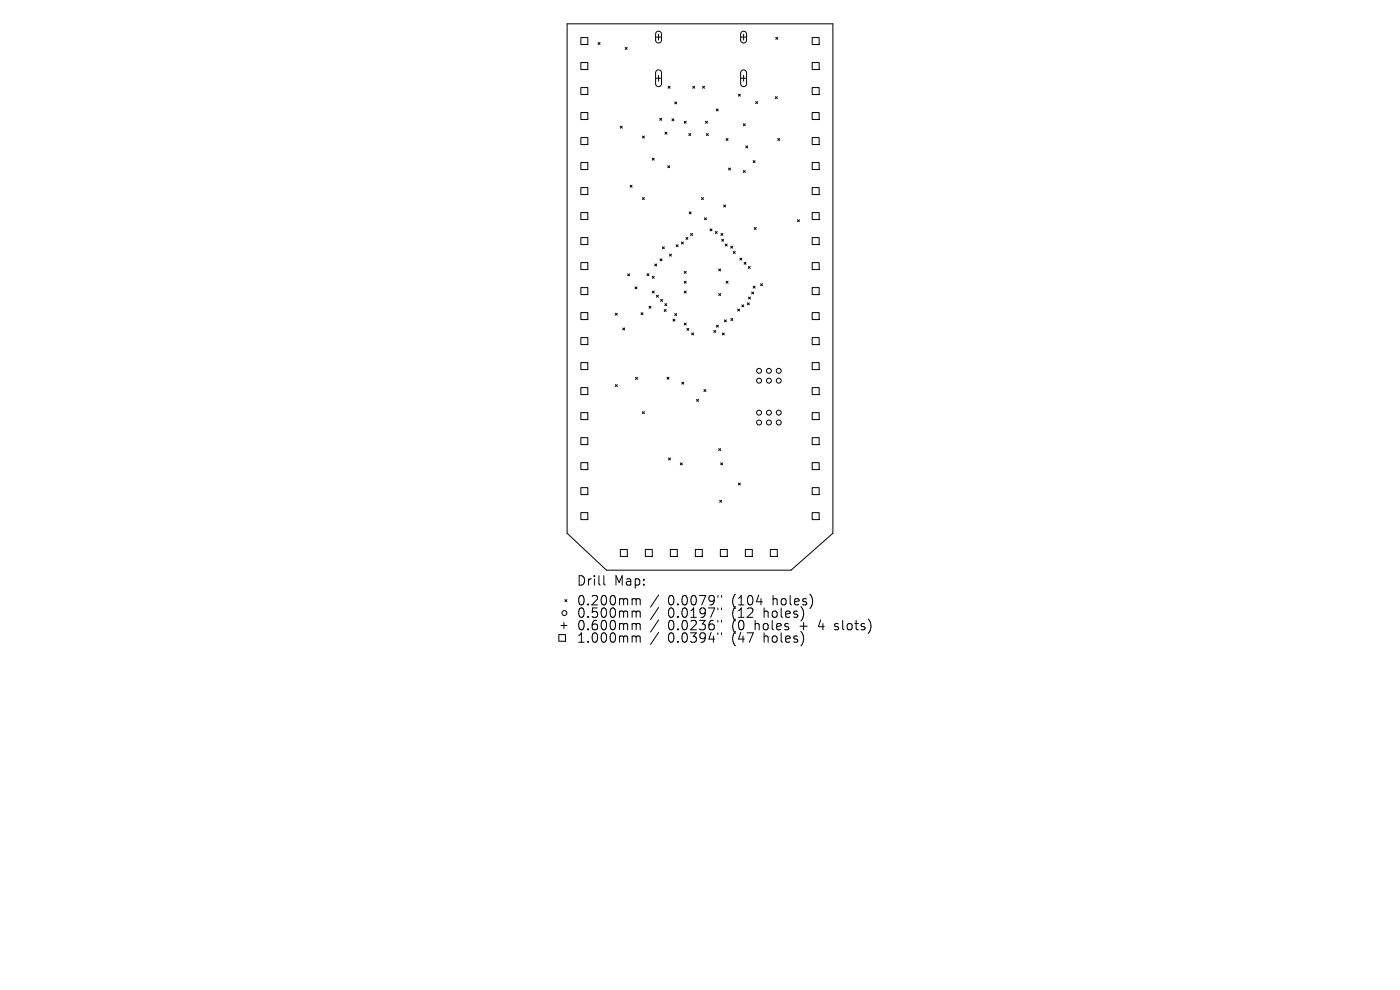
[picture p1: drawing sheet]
<svg xmlns="http://www.w3.org/2000/svg" width="297mm" height="210mm" viewBox="0 0 297 210" stroke-linecap="round" stroke-linejoin="round" font-family="sans-serif">
<defs><g id="words">
<g font-size="2.8">
<text x="122.3" y="124.5">Drill</text>
<text x="130.3" y="124.5">Map:</text>
<text x="122.3" y="128.7">0.200mm</text>
<text x="122.3" y="131.3">0.500mm</text>
<text x="141.7" y="128.7">0.0079&quot;</text>
<text x="141.7" y="131.3">0.0197&quot;</text>
<text x="155.4" y="128.7">(104</text>
<text x="155.4" y="131.3">(12</text>
<text x="162.3" y="131.3">holes)</text>
<text x="164.2" y="128.7">holes)</text>
<text x="122.3" y="134">0.600mm</text>
<text x="122.3" y="136.6">1.000mm</text>
<text x="141.7" y="134">0.0236&quot;</text>
<text x="141.7" y="136.6">0.0394&quot;</text>
<text x="155.4" y="134">(0</text>
<text x="155.4" y="136.6">(47</text>
<text x="160.4" y="134">holes</text>
<text x="162.3" y="136.6">holes)</text>
<text x="170.1" y="134">+</text>
<text x="174.3" y="134">4</text>
<text x="177.9" y="134">slots)</text>
</g>
</g></defs>
<g fill="none" stroke="#000" stroke-width=".21">
<path d="M120.3 5.1h56.4v108l-8.9 7.9h-39.1l-8.4-7.9zM123.2 8h1.5v1.4h-1.5zM123.2 13.3h1.5v1.4h-1.5zM123.2 18.6h1.5v1.5h-1.5zM126.9 9l.4 .4M127.3 9l-.4 .4M132.6 10.1l.4 .4M133 10.1l-.4 .4M139.1 7.9h1.2M139.1 16.6h1.2M139.3 6.8l.6-.2 .4 .5v1.5l-.4 .5-.5-.1-.3-.3v-1.5zM139.3 15l.6-.1 .4 .4v2.6l-.1 .3-.4 .2-.5-.1-.2-.4v-2.5z"/>
<path d="M139.7 7.2v1.3M139.7 16v1.2M141.7 18.3l.5 .4M142.2 18.3l-.5 .4M147 18.3l.4 .4M147.4 18.3l-.4 .4M149 18.3l.5 .4M149.5 18.3l-.5 .4M156.6 20l.5 .4M157.1 20l-.5 .4M157.1 7.9h1.3M157.1 16.6h1.3"/>
<path d="M157.3 6.8l.6-.2 .5 .5v1.5l-.5 .5-.5-.1-.3-.3v-1.5zM157.3 15l.7-.1 .4 .4v2.6l-.2 .3-.3 .2-.5-.1-.3-.4v-2.5zM157.8 7.2v1.3M157.8 16v1.2M164.6 7.9l.4 .4M165 7.9l-.4 .4M172.3 8h1.5v1.4h-1.5zM172.3 13.3h1.5v1.4h-1.5zM172.3 18.6h1.5v1.5h-1.5zM123.2 23.9h1.5v1.5h-1.5zM123.2 29.2h1.5v1.5h-1.5zM123.2 34.5h1.5v1.5h-1.5z"/>
<path d="M123.2 39.8h1.5v1.5h-1.5zM131.6 26.8l.4 .4M132 26.8l-.4 .4M133.7 39.3l.4 .4M134.1 39.3l-.4 .4M136.3 28.9l.4 .4M136.7 28.9l-.4 .4M138.4 33.6l.4 .4M138.8 33.6l-.4 .4M140 25.1l.4 .4M140.4 25.1l-.4 .4M141.1 28l.4 .5"/>
<path d="M141.5 28l-.4 .5M141.7 35.2l.4 .4M142.1 35.2l-.4 .4M142.5 25.2l.5 .4M143 25.2l-.5 .4M143.1 21.6l.5 .4M143.6 21.6l-.5 .4M145.2 25.7l.4 .4M145.6 25.7l-.4 .4M146.1 28.3l.4 .5M146.5 28.3l-.4 .5M149.7 25.7l.4 .4"/>
<path d="M149.9 28.3l.4 .5M150.1 25.7l-.4 .4M150.3 28.3l-.4 .5M151.9 23.1l.5 .4M152.4 23.1l-.5 .4M154 29.4l.5 .4M154.5 29.4l-.5 .4M154.6 35.6l.4 .5M155 35.6l-.4 .5M157.7 36.2l.4 .4M157.7 26.2l.4 .5M158.1 26.2l-.4 .5"/>
<path d="M158.1 36.2l-.4 .4M158.2 30.9l.4 .5M158.6 30.9l-.4 .5M159.8 34.1l.4 .4M160.2 34.1l-.4 .4M160.3 21.5l.4 .5M160.7 21.5l-.4 .5M164.5 20.5l.4 .4M164.9 20.5l-.4 .4M165 29.4l.4 .4M165.4 29.4l-.4 .4M172.3 23.9h1.5v1.5h-1.5z"/>
<path d="M172.3 29.2h1.5v1.5h-1.5zM172.3 34.5h1.5v1.5h-1.5zM172.3 39.8h1.5v1.5h-1.5zM123.2 45.1h1.5v1.5h-1.5zM123.2 50.4h1.5v1.5h-1.5zM123.2 55.7h1.5v1.5h-1.5zM133.2 58.1l.4 .4M133.6 58.1l-.4 .4M136.3 41.9l.4 .4M136.7 41.9l-.4 .4M137.3 58.1l.4 .4M137.7 58.1l-.4 .4"/>
<path d="M138.4 58.6l.4 .4M138.8 58.6l-.4 .4M138.9 56l.4 .4M139.3 56l-.4 .4M140 54.9l.4 .4M140.4 54.9l-.4 .4M140.5 52.3l.4 .5M140.9 52.3l-.4 .5M142 53.9l.4 .4M142.4 53.9l-.4 .4M143.4 51.9l.5 .4M143.9 51.9l-.5 .4"/>
<path d="M144.6 51.3l.4 .4M145 51.3l-.4 .4M145.2 57.6l.4 .4M145.2 59.7l.4 .4M145.5 50.4l.4 .4M145.6 57.6l-.4 .4M145.6 59.7l-.4 .4M145.9 50.4l-.4 .4M146.2 44.9l.4 .5M146.5 49.5l.4 .5M146.6 44.9l-.4 .5M146.9 49.5l-.4 .5"/>
<path d="M148.8 41.9l.4 .4M149.2 41.9l-.4 .4M149.4 46.2l.5 .4M149.9 46.2l-.5 .4M150.6 48.6l.4 .4M151 48.6l-.4 .4M151.7 49.1l.5 .4M152.2 49.1l-.5 .4M152.5 57.1l.4 .4M152.9 57.1l-.4 .4M152.9 49.5l.4 .4M153.1 50.8l.4 .4"/>
<path d="M153.3 49.5l-.4 .4M153.5 43.5l.4 .4M153.5 50.8l-.4 .4M153.9 51.8l.4 .4M153.9 43.5l-.4 .4M154 59.7l.5 .4M154.3 51.8l-.4 .4M154.5 59.7l-.5 .4M155 52.2l.4 .4M155.4 52.2l-.4 .4M155.6 53.4l.4 .4M156 53.4l-.4 .4"/>
<path d="M157 54.8l.4 .4M157.4 54.8l-.4 .4M157.8 55.6l.5 .5M158.3 55.6l-.5 .5M158.7 56.5l.5 .4M159.2 56.5l-.5 .4M160 48.3l.4 .4M160.4 48.3l-.4 .4M169.2 46.6l.4 .4M169.6 46.6l-.4 .4M172.3 45.1h1.5v1.5h-1.5zM172.3 50.4h1.5v1.5h-1.5z"/>
<path d="M172.3 55.7h1.5v1.5h-1.5zM123.2 61h1.5v1.5h-1.5zM123.2 66.3h1.5v1.5h-1.5zM123.2 71.6h1.5v1.5h-1.5zM123.2 76.9h1.5v1.5h-1.5zM130.5 66.4l.5 .5M131 66.4l-.5 .5M132.1 69.6l.4 .4M132.5 69.6l-.4 .4M134.7 60.9l.4 .4M135.1 60.9l-.4 .4M136 66.3l.4 .5"/>
<path d="M136.4 66.3l-.4 .5M137.7 65l.4 .4M138.1 65l-.4 .4M138.4 61.7l.4 .5M138.8 61.7l-.4 .5M139.3 62.6l.4 .5M139.7 62.6l-.4 .5M140.1 63.5l.5 .4M140.6 63.5l-.5 .4M140.9 65.7l.4 .4M141 64.4l.4 .4M141.3 65.7l-.4 .4"/>
<path d="M141.4 64.4l-.4 .4M142.8 67.7l.4 .4M143.1 66.5l.5 .4M143.2 67.7l-.4 .4M143.6 66.5l-.5 .4M145.2 68.5l.4 .5M145.2 61.7l.4 .5M145.6 61.7l-.4 .5M145.6 68.5l-.4 .5M145.7 69.7l.4 .4M146.1 69.7l-.4 .4M146.7 70.6l.4 .4"/>
<path d="M147.1 70.6l-.4 .4M151.4 70.1l.4 .4M151.8 70.1l-.4 .4M152 69l.4 .4M152.4 69l-.4 .4M152.5 62.3l.4 .4M152.9 62.3l-.4 .4M153.2 70.6l.5 .4M153.7 70.6l-.5 .4M153.7 67.9l.4 .4M154.1 67.9l-.4 .4M155 67.6l.5 .4"/>
<path d="M155.5 67.6l-.5 .4M156.5 65.6l.4 .4M156.9 65.6l-.4 .4M157.4 64.7l.4 .4M157.8 64.7l-.4 .4M158.5 64.2l.5 .5M158.8 63l.4 .4M159 64.2l-.5 .5M159.2 63l-.4 .4M159.5 61.9l.4 .5M159.8 60.7l.4 .4M159.9 61.9l-.4 .5"/>
<path d="M160.2 60.7l-.4 .4M161.3 60.2l.5 .4M161.8 60.2l-.5 .4M172.3 61h1.5v1.5h-1.5zM172.3 66.3h1.5v1.5h-1.5zM172.3 71.6h1.5v1.5h-1.5zM172.3 76.9h1.5v1.5h-1.5zM123.2 82.2h1.5v1.5h-1.5zM123.2 87.5h1.5v1.5h-1.5zM123.2 92.8h1.5v1.5h-1.5zM123.2 98.1h1.5v1.5h-1.5zM130.5 81.6l.5 .4"/>
<path d="M131 81.6l-.5 .4M134.8 80.1l.4 .4M135.2 80.1l-.4 .4M136.3 87.3l.4 .4M136.7 87.3l-.4 .4M141.5 80l.4 .4M141.8 97.1l.4 .5M141.9 80l-.4 .4M142.2 97.1l-.4 .5M144.3 98.2l.4 .4M144.6 81.1l.5 .4M144.7 98.2l-.4 .4"/>
<path d="M145.1 81.1l-.5 .4M147.8 84.7l.4 .4M148.2 84.7l-.4 .4M149.3 82.6l.5 .4M149.8 82.6l-.5 .4M152.5 95.2l.4 .4M152.9 95.2l-.4 .4M152.9 98.2l.4 .4M153.3 98.2l-.4 .4M172.3 82.2h1.5v1.5h-1.5zM172.3 87.5h1.5v1.5h-1.5zM172.3 92.8h1.5v1.5h-1.5z"/>
<path d="M172.3 98.1h1.5v1.5h-1.5zM123.2 103.4h1.5v1.5h-1.5zM123.2 108.7h1.5v1.5h-1.5zM131.6 116.6h1.5v1.4h-1.5zM136.9 116.6h1.5v1.4h-1.5zM142.2 116.6h1.5v1.4h-1.5zM147.5 116.6h1.5v1.4h-1.5zM152.7 106.1l.4 .4M152.8 116.6h1.5v1.4h-1.5zM153.1 106.1l-.4 .4M156.6 102.5l.5 .4M157.1 102.5l-.5 .4"/>
<path d="M158.1 116.6h1.5v1.4h-1.5zM163.4 116.6h1.5v1.4h-1.5zM172.3 103.4h1.5v1.5h-1.5zM172.3 108.7h1.5v1.5h-1.5zM118.5 134.6h1.5v1.4h-1.5zM119 132.7h1.3M119.6 132.1v1.2M119.8 127.2l.5 .4M120.3 127.2l-.5 .4M128.1 122.1v1.7l.3 .3M134.4 127h.3l.3 .3M134.4 129.6l.5 .1 .1 .2"/>
<path d="M134.4 132.3l.5 .1 .1 .2M134.4 134.9l.5 .1 .1 .2M135 127.3l.2-.3 .5 .1 .1 1.2M135 127.3v1M135 129.9v1.1M135 132.6v1M135 135.2v1M135 129.9l.2-.3 .5 .1 .1 1.3M135 132.6l.2-.3 .5 .1 .1 1.2M135 135.2l.2-.3 .5 .1 .1 1.2M139.7 126.2l-1.7 2.6M139.7 128.9l-1.7 2.5"/>
<path d="M139.7 131.5l-1.7 2.6M139.7 134.1l-1.7 2.6M152.3 126.3v.4M152.3 129v.3M152.3 131.6v.4M152.3 134.2v.4M153.1 126.3v.4M153.1 129v.3M153.1 131.6v.4M153.1 134.2v.4M177.1 133.5l.1 .1M177.2 132.4v.4"/>
<circle cx="161" cy="78.7" r=".52"/>
<circle cx="163.1" cy="78.7" r=".52"/>
<circle cx="165.2" cy="78.7" r=".52"/>
<circle cx="161" cy="87.5" r=".52"/>
<circle cx="161" cy="80.8" r=".52"/>
<circle cx="161" cy="89.6" r=".52"/>
<circle cx="163.1" cy="87.5" r=".52"/>
<circle cx="163.1" cy="80.8" r=".52"/>
<circle cx="163.1" cy="89.6" r=".52"/>
<circle cx="165.2" cy="87.5" r=".52"/>
<circle cx="165.2" cy="80.8" r=".52"/>
<circle cx="165.2" cy="89.6" r=".52"/>
<circle cx="119.7" cy="130" r=".52"/>
</g>
<use href="#words"/>
</svg>
